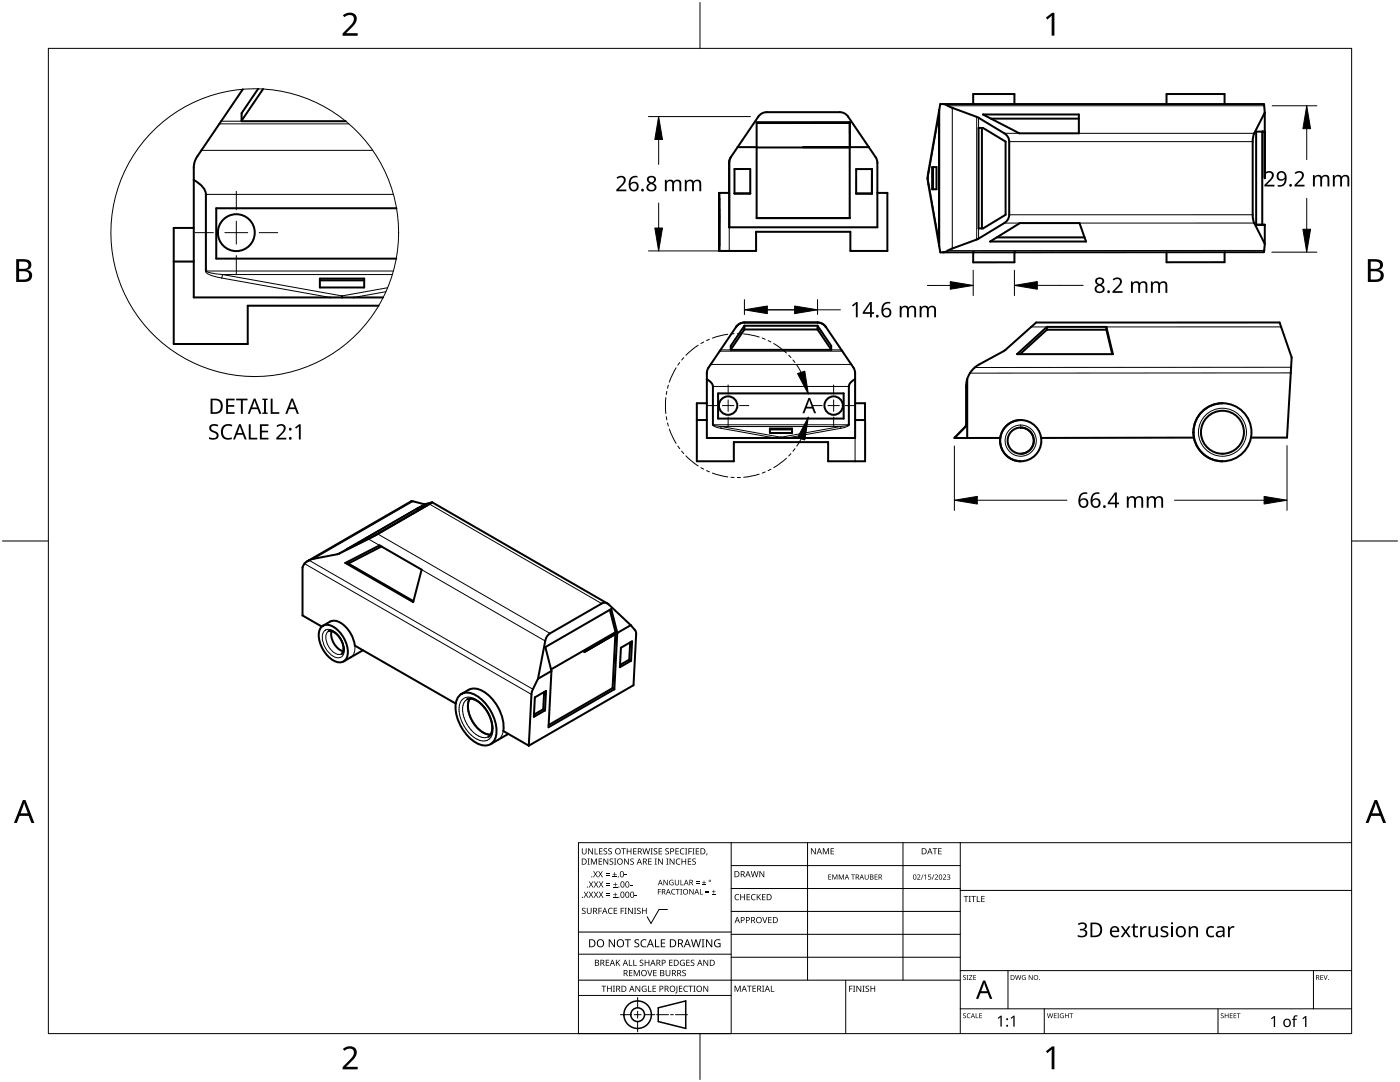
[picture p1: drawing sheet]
<svg xmlns="http://www.w3.org/2000/svg" width="279mm" height="216mm" viewBox="0 0 279 216" stroke-linecap="round" stroke-linejoin="round" font-family="sans-serif">
<g fill="none" stroke="#000" stroke-width=".2">
<path d="M40.2 30h34.2M41.1 38.8h37.4M43.8 24.7h25.8M44.1 24.2h4.1M145.5 32.4v.1M187.2 23.6h.1M187.3 23.6l-2.1 12 2.1 11.8M187.3 23.6v23.8M187.4 22l-.1 1.6M189.2 21.1h63.1M190.1 21.5v28.1M194.9 23.3v24.5"/>
<path d="M195.3 23.5v2M200.4 26.6h3M201.4 28.3h48.6M215.3 26.6h35M41.1 53.8l-.1 .3a1.78 1.78 0 0 0 1.5 1l1.8 .4M44.3 55.5l21.6 3.9M44.4 54.8h33.9M44.4 54.8l23.9 4.2 9.1-1.6M44.4 54.8l-.1 .7M77 58.2l-6.4 1.2M78.5 54.1h-37.3a5.9 5.9 0 0 0 3.2 .7M143.5 42.8v.1"/>
<path d="M143.5 46v3.1M143.5 44.3v4.7M145.5 45.4v4.7M187.3 47.4l-.1 .1M187.3 47.4l.1 1.7M195.3 45.6v2M203.6 44.5h-3.2M250 42.9h-48.6M250.3 44.5h-34.9M252.3 50h-63.1M141.8 72.7h28.1M142.3 77.1h27.1"/>
<path d="M143.6 70.1h24.5M143.8 69.8h2M148.6 64.4h.1M163.2 64.4h.1M165.9 69.8h2M208.9 65.2h-3.1M255.7 65.2h-34.9M257.6 74.4l-64 .1M257.7 73.3h-63.2M142.3 84.6l-.1 .2a1.25 1.25 0 0 0 1.1 .5l.6 .2M143.9 85.5l10.8 1.9M143.9 85.1v.4"/>
<path d="M143.9 85.1h23.8M143.9 85.1l12 2.1 11.8-2.1M167.7 85.1l.1 .4M167.7 85.1l1.7-.3h-27.1l1.6 .3M167.8 85.5l-10.8 1.9M169.4 84.6v.2a1.24 1.24 0 0 1-1 .5l-.6 .2M170.7 87.4l-.1 4.6M192.5 85.5l-1.9 1.9M192.7 85.1l-.2 .4M192.8 84.6l-.3 .9M60.8 112.5l45.3 26.1M61.7 111.8l44.7 25.7"/>
<path d="M69.2 109.6l-1.5 .9M73.5 107.5l2.2 1.3M75.4 106.6l34.4 19.8M82.5 100l-19.9 11.5M84.1 113.7l24.7 14.2M84.6 100.6l-17.3 10M84.8 100.6l-1.5 .8M85.7 100.6l34.4 19.8M64.6 126a1.74 1.74 0 0 1 2.6 .4 3.9 3.9 0 0 1 1.2 4.4 1.74 1.74 0 0 1-2.6-.4 3.9 3.9 0 0 1-1.2-4.4zM65.6 126a1.84 1.84 0 0 0-.3 2.3 3.1 3.1 0 0 0 2.5 2.3l.4-.1M70.8 128.8a2.39 2.39 0 0 1-.8 2.4M92.3 139.6a2.48 2.48 0 0 1 3.3 .4 6.9 6.9 0 0 1 2.6 6.6 2 2 0 0 1-3.2 .8 6.9 6.9 0 0 1-3.2-7.1z"/>
<path d="M93.2 139.6a3 3 0 0 0-.6 3.6 5.5 5.5 0 0 0 4.1 4l.8-.2M100.4 145.9l-.1 .4a2.31 2.31 0 0 1-1 1.4"/>
<circle cx="203.7" cy="87.9" r="3.1"/>
<circle cx="244" cy="86.3" r="4.8"/>
</g>
<g fill="none" stroke="#000" stroke-width=".4">
<path d="M48.5 17.8l-9.1 13.4-.6 1.3-.1 1v25.8l29.6 .1M51.5 17.7l-3.3 4.9v1.6h20.8M52.5 17.8l-4.3 6.3M38.7 35.9l1.2 .8a2.95 2.95 0 0 1 1.2 2.1l.1 15.3M143.5 39.7v4.6M143.5 39.7h.1M143.5 39.5h.1M143.5 39.5v.3M143.5 38.5v11.6zM143.5 38.5h2v6.9M143.5 39.8h.1M143.5 39.8v2"/>
<path d="M145.5 38.5v-4.8a4 4 0 0 1 .4-2.3l5.5-8.1 .8-.8 .8-.1h14.6l.8 .1 .9 .8 5.7 8.6 .1 13.5h-29.6M145.9 31.3l-.4 1.1v13M146.6 33.7h3.1v4.9h-3.1zM147.2 29.4h3.8M151 24.4h18.6v19.1h-18.6zM151 29.4h18.6M160.3 29.4h13.1M169.6 24.5h-18.6M170.9 33.7h3.1v4.9h-3.1zM175.1 38.5h2v11.6h-7.4v-3.8h-18.8v3.8h-7.4M185.1 35.6l2.6 14.8 64.5-.1 .2-1.7M185.2 35.6h-.1"/>
<path d="M186 33.3h.9v4.5h-.9zM186.2 33.3v4.5M187.4 22l-2.3 13.6M187.4 22l.3-1.2h64.5l.2 1.7M187.4 22v27.1M188.2 20.8l1.9 .7a31.1 31.1 0 0 1 10.7 5.4 1.9 1.9 0 0 1 .6 1.4v14.6a1.93 1.93 0 0 1-1 1.6 31 31 0 0 1-10.3 5.1l-1.9 .8M194.2 20.8v-2h8.2v2M195.3 25.5h.9l4.5 2.8v14.6l-4.5 2.7h-.9zM196 25.5v20.1M196.2 22.8h19.1v3.8h-11.9zM197.8 23.7h17.5M232.8 20.8v-2h11.6v2"/>
<path d="M251.9 26.3h.1M252.4 26.3h-1.7v18.6h1.7v3.7M252.4 22.5l-2.1 4.1-.3 1.7v15l.3 1.2 2.1 4.1M252.4 22.5v13.1v-9.3h-.5v18.6M34.7 52.2h4M38.7 45.5h-4v23.1h14.7v-7.6h26.2M41.2 54.1h.1M63.8 55.9h8.9M63.8 55.6h8.9v1.8h-8.9zM68.3 59v.4M76.5 59.4h-8.2M79.1 41.6h-35.9v10h35.9"/>
<path d="M143.5 42.9v6M143.5 49.1h.1M143.5 41.8v8.3zM143.5 41.8h.1M143.5 42.9h.1M143.5 42.8v6.3M143.5 48.9h.1M143.5 48.9v.2M143.5 41.8v2.5M143.5 44.3v4.8M197.6 48.2l6-3.7h11.8l1.3 3.7zM198.9 47.4h17.5"/>
<path d="M202.4 50.3v2h-8.2v-2M244.4 50.3v2h-11.6v-2M141.1 75.7l.4 .3a1.55 1.55 0 0 1 .8 1.1v7.7M143.3 78.5h25.1v5h-25.1zM146.9 65.2l-5.7 8.7-.1 13.5h14.8M146.9 65.2h.1M148.6 64.4l-1.1 .3-.6 .5M148.6 64.4h14.6M148.6 65v.7M148.6 65.7l-2.8 4.1M148.6 65l-2.8 4v.8h20.1v-.8l-2.7-4M148.6 65h14.6"/>
<path d="M148.6 65.7h14.6M163.2 64.4l1.1 .3 .5 .5M163.2 65.7l2.7 4.1M163.2 65v.7M163.2 64.4l.7 .1 .9 .7M164.8 65.2h.1M164.8 65.2l5.5 8.1a4 4 0 0 1 .4 2.3M170.7 75.6l-.5 .3a1.57 1.57 0 0 0-.8 1.2v7.7M170.7 75.6v11.8h-14.8M193 75.6l-.2 1.5v7.8l-2.3 2.5h9.1M193 75.6v11.8M193 75.6a5 5 0 0 1 2.4-2.9l5.1-2.8 6.3-5.5h48.6l2.4 6.9-.9 16h-7.2"/>
<path d="M208.9 65.8l-5.3 4.9M208.9 65.2v.6M220.8 65.8h-11.9M220.8 65.2v.6M220.8 65.8l1.2 4.9M220.8 65.2l1.3 5.5h-19.1l5.9-5.5M220.8 65.2h-11.9M139.1 83.8h2M141.1 80.5h-2v11.5h7.4v-3.8h18.8v3.8h7.3v-8.2M153.7 85.7h4.4M153.7 85.5h4.4v.9h-4.4zM155.9 87.2v.2"/>
<path d="M169.4 84.8h.1M170.7 80.5h1.9v3.3M170.7 83.8h1.9M199.6 87.4a4.1 4.1 0 0 0 4.1 4.6M203.7 92h.1M203.7 83.8h.1M203.7 85.3a2.61 2.61 0 0 1 2.6 2.6 2.61 2.61 0 0 1-2.6 2.6M203.7 83.8a4.1 4.1 0 0 0-4.1 3.6M238.3 87.3l-30.5 .1M238.3 87.3a5.8 5.8 0 0 0 5.7 4.7M244 80.5a5.8 5.8 0 0 0-5.7 6.8M244 92h.1"/>
<path d="M244 80.5h.1M61.4 112a2.02 2.02 0 0 0-1 1.2v9.6l3.8 2.2M61.4 112l20.6-12 2.7 .6 1.6-.4-11.2 6.5-7.4 3.8-5.1 1zM68.9 112.3l6.8-3.5 8.4 4.9-1.6 6.4zM68.9 112.3l.6 .1M69.5 112.4l13 7.6M76.1 109l-6.6 3.4M83.3 101.4l.2 .4M84 101.2l.1 .3M84 101.2l1.2-.4-10.3 6-5.7 2.8 14.1-8.2M84 101.2l-.7 .2M86.3 100.2l34.9 20.2"/>
<path d="M64.1 125.2a2.11 2.11 0 0 1 3 .2 5.9 5.9 0 0 1 2.1 5.8 1.73 1.73 0 0 1-2.7 .6 5.8 5.8 0 0 1-2.7-6.2zM64.5 124.9l1.4-.9a2.79 2.79 0 0 1 3.1 1.1l1.2 1.8 .6 1.9 20.2 11.6M66.2 125.9a3.7 3.7 0 0 0 2.3 4.1M66.2 125.9a4 4 0 0 1 2.3 4.1M66.2 125.9l-.6 .1M68.5 130l-.3 .5M72.4 129.8l-3.8 2.2M91.6 138.8a2.78 2.78 0 0 1 3.7 .2 8.6 8.6 0 0 1 3.7 8 2.31 2.31 0 0 1-3.6 1.4 8.6 8.6 0 0 1-4.4-8.4zM92.1 138.5a3.6 3.6 0 0 1 5.4 .2 8.6 8.6 0 0 1 2.9 7.2l5.1 2.9M93.8 139.4l-.4 .9v1.1l.3 1.4 .6 1.1 .7 1 1 1 1 .5 .9 .2M93.8 139.4a5.6 5.6 0 0 1 4.2 4.3 2.82 2.82 0 0 1-.5 3.3M93.8 139.4l-.6 .2"/>
<path d="M106.7 139.2l2.3-1.3-.2 3.9-2.3 1.2zM107.4 135.4l-1.3 2.9-.6 10.5M108.6 138.1l-.2 3.4M110.1 133.9l-.6 11.2 13.1-7.6M110.1 133.9l-2.7 1.5M121.7 121.7l1.2 4.5M122.3 137.3l-12.8 7.4M122.3 137.3l.3 .2M122.8 126.2h.1M122.8 126.2l-12.8 7.4M122.8 126.2l-.5 11.1M122.9 126.2l.3 .1"/>
<path d="M123.2 126.3l-.6 11.2M123.2 126.3l-1.2-4.8-13.2 7.6 1.3 4.8M123.2 126.3l-6.6 3.8M123.9 129.2l2.2-1.2-.2 3.9-2.2 1.2zM125.6 131.6l-1.9 1.1M125.6 131.6l.3 .3M125.8 128.2l-.2 3.4M125.9 124.7l-4.4-4.1-.5-.3h-.5l-10.7 6.1-.7 .8-.3 .7-1.4 7.5M125.9 124.7l.9 1.1 .1 .4-.5 10.5-20.9 12.1M125.9 124.7l-2.7 1.6M101.5 146.4l-3.6 2.1M108.4 141.5l-1.8 1.1"/>
<path d="M108.4 141.5l.4 .3"/>
<circle cx="47.2" cy="46.4" r="3.7"/>
<circle cx="145.3" cy="80.9" r="1.84"/>
<circle cx="166.4" cy="80.9" r="1.84"/>
<circle cx="203.7" cy="87.9" r="2.61"/>
<circle cx="203.7" cy="87.9" r="4.1"/>
<circle cx="244" cy="86.3" r="4.3"/>
<circle cx="244" cy="86.3" r="5.8"/>
</g>
<g fill="#000">
<circle cx="194.2" cy="50.3" r=".2"/>
<circle cx="202.4" cy="50.3" r=".2"/>
</g>
<circle cx="50.8" cy="46.4" r="28.7" fill="none" stroke="#000" stroke-width=".2"/>
<path d="M9.7 9.7h260v196.5h-260z" fill="none" stroke="#000" stroke-width=".2"/>
<path d="M139.7 .5v9.2M.5 108h9.2M269.7 108h9.2M139.7 206.2v9.2" fill="none" stroke="#000" stroke-width=".2"/>
<g fill="#000">
<path d="M68.4 3.1a1.64 1.64 0 0 1 2.8 .4 2.52 2.52 0 0 1-1.2 2.2l-.9 .9h2.3v.5h-3v-.4l1.2-1.2a1.95 1.95 0 0 0 .9-2.2 1.23 1.23 0 0 0-1.8 .1zM208.7 3.5l1.3-.9h.4v4.5h-.5v-4l-.9 .8zM68.4 209.3a1.64 1.64 0 0 1 2.8 .4 2.52 2.52 0 0 1-1.2 2.2l-.9 1h2.3v.5h-3v-.5l1.2-1.2a1.95 1.95 0 0 0 .9-2.1 1.23 1.23 0 0 0-1.8 .1zM208.7 209.8l1.3-1h.4v4.6h-.5v-4l-.9 .7z"/>
<path d="M3.2 51.7h1.3a1.28 1.28 0 0 1 1.7 1.3 1.04 1.04 0 0 1-.8 .9 1.23 1.23 0 0 1 1 1.5 1.23 1.23 0 0 1-1.6 .9h-1.6zM3.8 54.1v1.7h.9a.86 .86 0 0 0 1.1-.9 .86 .86 0 0 0-1.1-.8zM3.8 52.2v1.4h.8a.78 .78 0 0 0 1.1-.7 .78 .78 0 0 0-1.1-.7z"/>
<path d="M273 51.7h1.3a1.28 1.28 0 0 1 1.7 1.3 1.04 1.04 0 0 1-.9 .9 1.23 1.23 0 0 1 1 1.5 1.23 1.23 0 0 1-1.5 .9h-1.6zM273.6 54.1v1.7h.9a.86 .86 0 0 0 1.1-.9 .86 .86 0 0 0-1.2-.8zM273.6 52.2v1.4h.8a.78 .78 0 0 0 1-.7 .78 .78 0 0 0-1.1-.7z"/>
<path d="M4.6 159.6h.5l1.8 4.6h-.6l-.6-1.4h-1.8l-.5 1.4h-.6zM4.8 160.2l-.7 2.1h1.4z"/>
<path d="M274.3 159.6h.5l1.8 4.6h-.6l-.5-1.4h-1.8l-.6 1.4h-.6zM274.6 160.2l-.7 2.1h1.4z"/>
</g>
<g fill="none" stroke="#000" stroke-width=".2">
<path d="M145.9 168.1v38.1h-30.5v-38.1h154.3M145.9 172.7h45.7M145.9 177.3h45.7M161.2 168.1v27.5M180.2 168.1v27.5M191.6 168.1v38.1M191.6 177.7h78.1M115.4 198.6h30.5M115.4 195.6h76.2M115.4 190.4h30.5M115.4 186h30.5M127.3 199v2.1"/>
<path d="M133.2 181.5h-1.7l-1.6 2.8-.7-1.4M145.9 181.9h45.7M145.9 186.4h45.7M145.9 191h45.7M168.8 195.6v10.6M191.6 193.7h78.1M201.2 193.7v7.6M262.1 193.7v7.6M123.8 202.5h2.1M126.6 202.5h1.3M127.3 201.8v1.4M127.3 203.8v2.1"/>
<path d="M128.6 202.5h2.1M131 202.5h2.4M133.8 202.5h.6M134.8 202.5h2.4M191.6 201.3h78.1M208.4 201.3v4.9M243.1 201.3v4.9"/>
</g>
<g fill="#000">
<path d="M116.1 169.3h.2v.8a.32 .32 0 0 0 .3 .3 .32 .32 0 0 0 .3-.3v-.8h.2v.8a.47 .47 0 0 1-.5 .4 .47 .47 0 0 1-.5-.5zM116.5 177.9h.2l.3 .5 .3-.5h.1l-.4 .6 .4 .6h-.1l-.3-.5-.4 .5h-.1l.4-.6zM117.3 171.3h.4l-.1 .1v1l.1 .1h-.4l.1-.1v-1zM117.4 169.3h.2l.6 1v-1h.1v1.2h-.1l-.7-1v1h-.1zM117.5 177.9h.2l.3 .5 .3-.5h.1l-.4 .6 .4 .6h-.1l-.4-.5-.3 .5h-.1l.4-.6zM117.5 175.9h.2l.3 .5 .3-.5h.1l-.4 .6 .5 .6h-.2l-.3-.5-.4 .5h-.1l.4-.6zM117.9 171.3h.3l.3 1 .4-1h.2v1.2h-.1v-1l-.4 1h-.1l-.4-1v1h-.2zM118.7 169.3h.1v1h.6v.2h-.7zM118.4 173.8h.1l.3 .5 .3-.5h.2l-.4 .6 .4 .7h-.1l-.4-.6-.3 .6h-.1l.4-.7zM118.5 177.9h.2l.2 .5 .3-.5h.2l-.4 .6 .4 .6h-.1l-.4-.5-.3 .5h-.1l.4-.6zM118.5 175.9h.2l.3 .5 .3-.5h.1l-.4 .6 .4 .6h-.1l-.3-.5-.4 .5h-.1l.4-.6zM119.5 171.3h.7v.1h-.6v.4h.5v.2h-.5v.4h.6v.1h-.7z"/>
<path d="M119.6 169.3h.6v.1h-.5v.4h.5v.1h-.5v.4h.5v.2h-.6zM119.4 173.8h.1l.3 .5 .3-.5h.2l-.4 .6 .4 .7h-.1l-.4-.6-.3 .6h-.2l.5-.7zM119.5 177.9h.1l.3 .5 .3-.5h.2l-.4 .6 .4 .6h-.1l-.4-.5-.3 .5h-.1l.4-.6zM119.5 175.9h.2l.3 .5 .3-.5h.1l-.4 .6 .4 .6h-.1l-.4-.5-.3 .5h-.1l.4-.6zM120.9 174.6h.8v.1h-.8zM120.9 174.2h.8v.1h-.8zM121 178.7h.8v.1h-.8zM121 178.3h.8v.1h-.8zM121 176.6h.8v.1h-.8zM121 176.3h.8v.1h-.8zM120.5 169.4l.4-.1h.3l-.1 .1a.25 .25 0 0 0-.4-.1 .25 .25 0 0 0 0 .4 .4 .4 0 0 1 .5 .3 .4 .4 0 0 1-.3 .5 .4 .4 0 0 1-.5-.2h.2a.27 .27 0 0 0 .4-.1 .27 .27 0 0 0-.3-.3l-.2-.2zM120.4 171.3h.2l.6 1v-1h.2v1.2h-.2l-.6-1v1h-.2z"/>
<path d="M121.4 169.4l.5-.1h.2v.1a.25 .25 0 0 0-.4-.1 .25 .25 0 0 0 0 .4 .4 .4 0 0 1 .4 .3 .4 .4 0 0 1-.2 .5 .4 .4 0 0 1-.5-.2h.1a.27 .27 0 0 0 .5-.1 .27 .27 0 0 0-.4-.3l-.2-.2zM122.3 174.9h.8v.2h-.8zM122.4 179h.8v.1h-.8zM122.4 177h.8v.1h-.8zM121.7 171.4l.4-.1 .3 .1-.1 .1a.25 .25 0 0 0-.4-.1 .25 .25 0 0 0 0 .4 .4 .4 0 0 1 .5 .3 .4 .4 0 0 1-.3 .5 .4 .4 0 0 1-.5-.3l.2 .1a.27 .27 0 0 0 .4-.2 .27 .27 0 0 0-.3-.3l-.2-.2zM122.6 174h.1v.4h.4v.1h-.4v.4h-.1v-.4h-.3v-.1h.3zM122.7 178.1h.1v.4h.4v.1h-.4v.3h-.1v-.3h-.3v-.1h.3zM122.7 176.1h.2v.3h.3v.2h-.3v.3h-.2v-.3h-.3v-.2h.3zM122.5 171.3h.5l-.2 .1v1l.2 .1h-.5l.2-.1v-1zM124 169.3h.9v.1h-.4v1.1h-.1v-1.1h-.4zM124.7 174.5h.4v.2h-.4zM124.6 171.3h.1l.7 1v-1h.1v1.2h-.2l-.6-1v1h-.1z"/>
<path d="M125.7 176.6h.5v.1h-.5zM125.1 169.3h.1v.5h.7v-.5h.1v1.2h-.1v-.6h-.7v.6h-.1zM125.8 171.4l.5-.1 .2 .1v.1a.25 .25 0 0 0-.4-.1 .25 .25 0 0 0 0 .4 .4 .4 0 0 1 .4 .3 .4 .4 0 0 1-.2 .5 .4 .4 0 0 1-.5-.3l.1 .1a.27 .27 0 0 0 .5-.2 .27 .27 0 0 0-.4-.3l-.2-.2zM126.7 178.6h.4v.2h-.4zM126.4 169.3h.6v.1h-.5v.4h.5v.1h-.5v.4h.5v.2h-.6zM128.2 169.3h.2l.2 1 .3-1h.2l.2 1 .3-1h.1l-.3 1.2h-.1l-.3-1.1-.3 1.1h-.2zM129.4 171.3h.6v.1h-.5v.4h.5v.2h-.5v.4h.5v.1h-.6zM129.8 169.3h.5l-.2 .1v1l.2 .1h-.5l.2-.1v-1zM130.7 171.3h.4l-.1 .1v1l.1 .1h-.4l.1-.1v-1zM130.5 169.4l.4-.1h.3l-.1 .1a.25 .25 0 0 0-.4-.1 .25 .25 0 0 0 0 .4 .4 .4 0 0 1 .5 .3 .4 .4 0 0 1-.3 .5 .4 .4 0 0 1-.5-.2h.2a.27 .27 0 0 0 .4-.1 .27 .27 0 0 0-.3-.3l-.2-.2zM131.3 177.4h.6v.1h-.5v.4h.5v.1h-.5v.5h-.1zM131.4 169.3h.7v.1h-.5v.4h.5v.1h-.5v.4h.5v.2h-.7z"/>
<path d="M131.3 171.3h.2l.7 1-.1-1h.2v1.2h-.2l-.6-1v1h-.2zM132.4 175.6h.2l.6 .9v-.9h.1v1h-.2l-.6-.9v.9h-.1zM133 171.3h.4l-.1 .1v1l.1 .1h-.4l.1-.1v-1zM132.8 169.4l.4-.1h.3l-.1 .1a.25 .25 0 0 0-.3-.1 .25 .25 0 0 0 0 .4 .4 .4 0 0 1 .4 .3 .4 .4 0 0 1-.3 .5 .4 .4 0 0 1-.4-.2h.1a.27 .27 0 0 0 .5-.1 .27 .27 0 0 0-.4-.3l-.2-.2zM133.7 175.7l.5-.2 .2 .1v.1a.45 .45 0 0 0-.7 .4 .45 .45 0 0 0 .6 .4v-.3h-.2v-.1h.3v.5a.6 .6 0 0 1-.8-.1 .6 .6 0 0 1 .1-.8zM134.1 177.5l.4-.1h.3l-.1 .2a.44 .44 0 0 0-.6 .4 .44 .44 0 0 0 .6 .3 .52 .52 0 0 1-.7 0 .52 .52 0 0 1 .1-.8zM133.6 171.3h.2l.7 1v-1h.1v1.2h-.2l-.6-1v1h-.2zM134.9 177.4h.8v.1h-.4v1h-.1v-1h-.3zM135 171.5l.5-.2 .3 .1-.1 .1a.49 .49 0 0 0-.7 .4 .49 .49 0 0 0 .7 .5 .52 .52 0 0 1-.6 0 .52 .52 0 0 1-.2-.6zM134.8 169.3h.7v.1h-.6v.4h.5v.1h-.5v.4h.6v.2h-.7zM134.7 175.6h.1v.7a.28 .28 0 0 0 .3 .2 .28 .28 0 0 0 .3-.2v-.7h.1v.7a.42 .42 0 0 1-.4 .4 .42 .42 0 0 1-.4-.4zM135.8 175.6h.1v.9h.5v.1h-.6z"/>
<path d="M135.8 177.4h.3l-.1 .1v.9l.1 .1h-.3l.1-.1v-.9zM135.8 169.4l.5-.2 .3 .1-.1 .1a.49 .49 0 0 0-.7 .5 .49 .49 0 0 0 .8 .4 .52 .52 0 0 1-.7 .1 .52 .52 0 0 1-.2-.6zM136 171.3h.2v.5h.6v-.5h.1v1.2h-.1v-.5h-.6v.5h-.2zM136.7 169.3h.5l-.2 .1v1l.2 .1h-.5l.2-.1v-1zM137.4 169.3h.7v.1h-.6v.4h.5v.2h-.5v.5h-.1zM137.3 171.3h.6v.1h-.5v.4h.5v.2h-.5v.4h.5v.1h-.6zM137.6 177.4h.1l.6 .9v-.9h.1v1.1h-.1l-.6-.9v.9h-.1zM138.2 169.3h.4l-.1 .1v1l.1 .1h-.4l.1-.1v-1zM138.9 176.2h.7v.1h-.7zM138.9 175.9h.7v.1h-.7zM138.2 171.4l.4-.1 .3 .1-.1 .1a.25 .25 0 0 0-.4-.1 .25 .25 0 0 0 0 .4 .4 .4 0 0 1 .5 .3 .4 .4 0 0 1-.3 .5 .4 .4 0 0 1-.5-.3l.2 .1a.27 .27 0 0 0 .4-.2 .27 .27 0 0 0-.3-.3l-.2-.2zM138.9 169.3h.6v.1h-.5v.4h.5v.1h-.5v.4h.5v.2h-.6z"/>
<path d="M139.7 177.4h.1v1h.5v.1h-.6zM140.1 176.5h.8v.1h-.8zM140.4 175.7h.2v.3h.3v.2h-.3v.3h-.2v-.3h-.3v-.2h.3zM140.8 178h.7v.2h-.7zM140.8 177.7h.7v.1h-.7zM141 170.3h.2l-.3 .4zM142.1 178.4h.7v.1h-.7zM142.4 177.6h.1v.3h.3v.1h-.3v.3h-.1v-.3h-.3v-.1h.3zM146.8 178.6l.4-.2 .3 .1v.1a.49 .49 0 0 0-.7 .4 .49 .49 0 0 0 .7 .5 .52 .52 0 0 1-.7 0 .52 .52 0 0 1-.2-.6zM147.7 178.4h.2v.5h.6v-.5h.2v1.2h-.2v-.5h-.6v.5h-.2zM149 178.4h.7v.1h-.5v.4h.4v.2h-.4v.4h.5v.1h-.7zM150 178.6l.5-.2 .3 .1-.1 .1a.49 .49 0 0 0-.7 .4 .49 .49 0 0 0 .8 .5 .52 .52 0 0 1-.7 0 .52 .52 0 0 1-.2-.6z"/>
<path d="M149.8 173.8h.2l.2 1.1 .3-1.1h.2l.3 1.1 .2-1.1h.2l-.3 1.2h-.2l-.3-1-.3 1h-.1zM151 178.4h.2v.6l.5-.6h.2l-.5 .5 .5 .7h-.2l-.4-.6-.1 .6h-.2zM151.6 173.8h.1l.7 1v-1h.1v1.2h-.2l-.6-1v1h-.1zM152.1 178.4h.7v.1h-.6v.4h.5v.2h-.5v.4h.6v.1h-.7zM161.8 169.3h.2l.7 1v-1h.1v1.2h-.2l-.6-1v1h-.2zM164.2 169.3h.2l.4 .9 .4-.9h.2v1.2h-.1v-1.1l-.4 1.1h-.1l-.4-1.1v1.1h-.2zM165.3 174.5h.6v.1h-.5v.3h.5v.1h-.5v.4h.5v.1h-.6zM165.8 169.3h.6v.1h-.5v.4h.5v.1h-.5v.4h.5v.2h-.6zM166.1 174.5h.2l.3 .8 .3-.8h.2v1h-.1v-.9l-.4 .9-.4-.9v.9h-.1zM167.4 174.5h.2l.3 .8 .3-.8h.2v1h-.1v-.9l-.4 .9-.4-.9v.9h-.1zM169.9 174.5h.7v.1h-.3v.9h-.1v-.9h-.3zM172.6 174.5h.1v.7a.26 .26 0 0 0 .3 .2 .26 .26 0 0 0 .2-.2v-.7h.2v.7a.39 .39 0 0 1-.4 .3 .39 .39 0 0 1-.4-.4z"/>
<path d="M174.6 174.5h.5v.1h-.4v.3h.4v.1h-.4v.4h.4v.1h-.5zM183 174.6a.37 .37 0 0 1 .6 0 .37 .37 0 0 1-.2 .6l-.2 .2h.5v.1h-.7l.3-.4a.27 .27 0 0 0 .3-.3 .27 .27 0 0 0-.4-.2zM184.2 174.5h.1l-.4 1h-.1zM184.4 174.7l.4-.2v1h-.1v-.9l-.2 .2zM185.3 174.5h.5v.1h-.4v.3a.34 .34 0 0 1 .4 .2 .34 .34 0 0 1-.1 .4 .34 .34 0 0 1-.5-.1 .27 .27 0 0 0 .4 .1 .27 .27 0 0 0 .1-.4 .27 .27 0 0 0-.4-.1zM186.3 174.5h.2l-.4 1h-.1zM186.1 169.3h.9v.1h-.3v1.1h-.2v-1.1h-.4zM186.5 174.6a.37 .37 0 0 1 .6 0 .37 .37 0 0 1-.2 .6l-.2 .2h.5v.1h-.7l.3-.4a.27 .27 0 0 0 .3-.3 .27 .27 0 0 0-.4-.2zM187.2 169.3h.7v.1h-.5v.4h.5v.1h-.5v.4h.5v.2h-.7zM188.2 174.6a.37 .37 0 0 1 .6 0 .37 .37 0 0 1-.3 .6l-.2 .2h.5v.1h-.6l.2-.4a.27 .27 0 0 0 .3-.3 .27 .27 0 0 0-.4-.2zM189 174.6a.32 .32 0 0 1 .5-.1 .32 .32 0 0 1 0 .5h-.1a.32 .32 0 0 1 .2 .4 .32 .32 0 0 1-.5 .1l-.1-.1a.26 .26 0 0 0 .4 .1 .26 .26 0 0 0 0-.4l-.3-.2a.23 .23 0 0 0 .4 0 .23 .23 0 0 0-.1-.4 .23 .23 0 0 0-.3 .2zM192.3 178.8h.9v.1h-.3v1.1h-.2v-1.1h-.4z"/>
<path d="M193.3 178.8h.5l-.2 .1v1l.2 .1h-.5l.2-.1v-1zM193.8 178.8h1v.1h-.4v1.1h-.2v-1.1h-.4zM194.9 178.8h.2v1.1h.5v.1h-.7zM195.8 178.8h.7v.1h-.5v.4h.5v.1h-.5v.5h.5v.1h-.7zM116.2 181.3l.4-.2 .3 .1-.1 .1a.25 .25 0 0 0-.4-.1 .25 .25 0 0 0 0 .4 .4 .4 0 0 1 .5 .3 .4 .4 0 0 1-.3 .5 .4 .4 0 0 1-.5-.2h.2a.27 .27 0 0 0 .4-.1 .27 .27 0 0 0-.3-.3l-.2-.2zM117.1 181.1h.2v.8a.32 .32 0 0 0 .3 .3 .32 .32 0 0 0 .3-.3v-.8h.2v.8a.47 .47 0 0 1-.5 .5 .47 .47 0 0 1-.5-.5zM119.4 181.1h.7v.2h-.5v.4h.5v.1h-.5v.6h-.2zM120 196.7h1v.1h-.4v1.1h-.2v-1.1h-.4zM120.9 191.5h.7v.1h-.6v.4h.5v.2h-.5v.4h.6v.1h-.7zM121.5 181.3l.4-.2 .4 .1-.1 .1a.49 .49 0 0 0-.7 .5 .49 .49 0 0 0 .7 .4 .52 .52 0 0 1-.6 .1 .52 .52 0 0 1-.3-.6zM121.1 196.7h.2v.5h.6v-.5h.2v1.2h-.2v-.6h-.6v.6h-.2zM121.5 187.4h.2l.9 1.3v-1.3h.1v1.6h-.2l-.8-1.3v1.3h-.2z"/>
<path d="M122.3 196.7h.4l-.1 .1v1l.1 .1h-.4l.2-.1v-1zM122.5 181.1h.7v.2h-.6v.4h.5v.1h-.5v.4h.6v.2h-.7zM122.9 191.5h.2v.6l.5-.6h.2l-.5 .5 .5 .7h-.2l-.4-.6-.1 .6h-.2zM123.9 181.1h.6v.2h-.5v.4h.5v.1h-.5v.6h-.1zM124.7 181.1h.4l-.2 .2v.9l.2 .2h-.4l.1-.2v-.9zM124.7 187.4h1.2v.2h-.5v1.4h-.2v-1.4h-.5zM125.5 191.5h.2v1.1h.5v.1h-.7zM125.5 193.6h.7v.1h-.5v.4h.5v.1h-.5v.4h.5v.2h-.7zM125.3 181.1h.2l.7 1.1-.1-1.1h.2v1.3h-.2l-.6-1v1h-.2zM126.4 191.5h.1v1.1h.6v.1h-.7zM126.5 181.1h.5l-.2 .2v.9l.2 .2h-.5l.2-.2v-.9zM126.5 193.6h.2l.4 1 .4-1h.2v1.2h-.2v-1.1l-.4 1.1h-.1l-.4-1.1v1.1h-.1z"/>
<path d="M126.7 187.6l.3-.2 .6 .1-.2 .1a.33 .33 0 0 0-.6 .2 .33 .33 0 0 0 .4 .4 .47 .47 0 0 1 .4 .6 .47 .47 0 0 1-.7 .2h-.3v-.2h.2a.35 .35 0 0 0 .6-.2 .35 .35 0 0 0-.5-.4l-.3-.2zM126.8 196.7h.2l.6 1v-1h.2v1.2h-.2l-.7-1 .1 1h-.2zM127.2 181.3l.4-.2 .3 .1-.1 .1a.25 .25 0 0 0-.4-.1 .25 .25 0 0 0 0 .4 .4 .4 0 0 1 .5 .3 .4 .4 0 0 1-.3 .5 .4 .4 0 0 1-.5-.2h.2a.27 .27 0 0 0 .4-.1 .27 .27 0 0 0-.3-.3l-.2-.2zM127.7 191.6l.4-.1 .3 .1-.1 .1a.25 .25 0 0 0-.3-.1 .25 .25 0 0 0 0 .4 .4 .4 0 0 1 .4 .3 .4 .4 0 0 1-.3 .5 .4 .4 0 0 1-.4-.3l.1 .1a.27 .27 0 0 0 .5-.2 .27 .27 0 0 0-.4-.3l-.2-.2zM128 187.6l.6-.2 .4 .1-.1 .2a.63 .63 0 0 0-.9 .5 .63 .63 0 0 0 1 .6v.2a.83 .83 0 0 1-1.1-.3 .83 .83 0 0 1 .1-1.1zM128.2 196.8l.6-.1 .2 .1v.1a.5 .5 0 0 0-.8 .4 .5 .5 0 0 0 .7 .5v-.4h-.3v-.1h.4v.6a.66 .66 0 0 1-.8-.2 .66 .66 0 0 1 0-.9zM128.1 181.1h.2v.6h.6v-.6h.2v1.3h-.2v-.6h-.6v.6h-.2zM129.2 193.6h.1l.4 1 .3-1h.2l-.4 1.2h-.2zM129.3 196.7h.2v1.1h.5v.1h-.7zM128.7 191.5h.1v.5h.6v-.5h.2v1.2h-.2v-.5h-.6v.5h-.1zM130.7 187.4h.2v1.4h.7v.2h-.9zM130.2 196.7h.7v.1h-.5v.4h.5v.1h-.5v.5h.5v.1h-.7z"/>
<path d="M130.4 193.6h.6v.1h-.5v.4h.5v.1h-.5v.4h.5v.2h-.6zM131.9 187.4h.9v.2h-.7v.5h.6v.2h-.6v.5h.7v.2h-.9zM132.8 193.6h.2v.7a.32 .32 0 0 0 .3 .4 .32 .32 0 0 0 .3-.4v-.7h.2v.7a.47 .47 0 0 1-.5 .5 .47 .47 0 0 1-.5-.5zM133.5 191.5h.7v.1h-.5v.4h.5v.2h-.5v.4h.5v.1h-.7zM135 196.7h.2v1.3l-.1 .2h-.3l-.1-.1 .3-.2zM135.5 196.7h.7v.1h-.5v.4h.4v.1h-.4v.5h.5v.1h-.7zM135.8 191.7l.5-.2 .4 .1-.1 .1a.5 .5 0 0 0-.8 .4 .5 .5 0 0 0 .7 .5v-.4h-.2v-.1h.4v.6a.66 .66 0 0 1-.9-.1 .66 .66 0 0 1 0-.9zM136.2 193.7l.4-.2 .3 .1-.1 .1a.25 .25 0 0 0-.4-.1 .25 .25 0 0 0 0 .4 .4 .4 0 0 1 .5 .3 .4 .4 0 0 1-.3 .5 .4 .4 0 0 1-.5-.2h.2a.27 .27 0 0 0 .5-.1 .27 .27 0 0 0-.4-.3l-.2-.2zM136.5 196.8l.5-.1 .3 .1-.1 .1a.49 .49 0 0 0-.7 .4 .49 .49 0 0 0 .8 .4 .52 .52 0 0 1-.7 .1 .52 .52 0 0 1-.2-.6zM137 191.5h.6v.1h-.5v.4h.5v.2h-.5v.4h.5v.1h-.6zM137.4 196.7h.9v.1h-.4v1.1h-.1v-1.1h-.4zM137.9 191.6l.4-.1 .3 .1-.1 .1a.25 .25 0 0 0-.4-.1 .25 .25 0 0 0 0 .4 .4 .4 0 0 1 .5 .3 .4 .4 0 0 1-.3 .5 .4 .4 0 0 1-.5-.3l.2 .1a.27 .27 0 0 0 .4-.2 .27 .27 0 0 0-.3-.3l-.2-.2z"/>
<path d="M138.4 196.7h.4l-.1 .1v1l.1 .1h-.4l.1-.1v-1zM137.9 187.4h.2l.3 1.4 .4-1.4h.2l.4 1.4 .3-1.4h.2l-.4 1.6h-.2l-.4-1.3-.4 1.3h-.2zM140 187.4h.6l-.2 .2v1.3l.2 .1h-.6l.2-.1v-1.3zM140.4 196.7h.1l.7 1v-1h.1v1.2h-.1l-.7-1v1h-.1zM140.4 191.5h.2l.6 1v-1h.1v1.2h-.1l-.7-1v1h-.1zM140.9 187.4h.2l.9 1.3v-1.3h.1v1.6h-.2l-.8-1.3v1.3h-.2zM142.7 187.6l.7-.2 .4 .1-.1 .2a.65 .65 0 0 0-1 .5 .65 .65 0 0 0 .9 .6v-.4h-.3v-.2h.5v.7a.86 .86 0 0 1-1.1-.1 .86 .86 0 0 1 0-1.2zM146.6 196.7h.2l.4 1 .4-1h.2v1.2h-.1v-1.1l-.4 1.1h-.2l-.4-1.1v1.1h-.1zM149.1 196.7h.9v.1h-.4v1.1h-.1v-1.1h-.4zM150.2 196.7h.7v.1h-.6v.4h.5v.1h-.5v.5h.6v.1h-.7zM152.1 183h.2l.3 1 .4-1h.1l-.4 1.2h-.1zM152.1 196.7h.4l-.1 .1v1l.1 .1h-.4l.1-.1v-1z"/>
<path d="M153.8 196.7h.2v1.1h.5v.1h-.7zM153.3 183h.7v.1h-.5v.4h.5v.1h-.5v.5h.5v.1h-.7zM169.5 196.7h.6v.1h-.5v.5h.5v.1h-.5v.5h-.1zM170.2 196.7h.5l-.2 .1v1l.2 .1h-.5l.2-.1v-1zM170.9 196.7h.2l.6 1v-1h.2v1.2h-.2l-.6-1v1h-.2zM172.1 196.7h.5l-.2 .1v1l.2 .1h-.5l.2-.1v-1zM172.8 196.8l.4-.1h.2v.2a.25 .25 0 0 0-.4-.1 .25 .25 0 0 0 0 .4 .4 .4 0 0 1 .5 .3 .4 .4 0 0 1-.3 .4 .4 .4 0 0 1-.5-.2l.2 .1a.27 .27 0 0 0 .4-.2 .27 .27 0 0 0-.3-.3l-.3-.2zM173.7 196.7h.2v.5h.6v-.5h.2v1.2h-.2v-.6h-.6v.6h-.2zM192.2 194.7l.4-.1h.2l-.1 .1a.24 .24 0 0 0-.3 0 .24 .24 0 0 0-.1 .3 .24 .24 0 0 0 .4 .1 .31 .31 0 0 1 0 .4 .31 .31 0 0 1-.5-.1 .24 .24 0 0 0 .3 .1 .24 .24 0 0 0 .1-.3l-.4-.3zM192.9 194.6h.4l-.1 .1v.7l.1 .1h-.4l.1-.1v-.7zM193.4 194.6h.6l-.5 .8h.6v.1h-.7l.5-.8h-.5zM194.2 194.6h.6v.1h-.4v.3h.4v.1h-.4v.3h.4v.1h-.6z"/>
<path d="M202.6 194.6h.1l.2 .8 .2-.8h.2l.2 .8 .2-.8h.1l-.2 .9h-.2l-.2-.8-.2 .8h-.2zM204 194.7l.4-.1h.3l-.1 .1a.4 .4 0 0 0-.6 .4 .4 .4 0 0 0 .6 .3v-.3l-.2-.1h.3v.5a.53 .53 0 0 1-.7-.1 .53 .53 0 0 1 0-.7zM205.3 194.6h.1l.6 .8v-.8h.1v.9h-.2l-.5-.8v.8h-.1zM215.1 184.4a1.01 1.01 0 0 1 1.1-.4 1.01 1.01 0 0 1 .7 .9l-.2 .4-.4 .2a.79 .79 0 0 1 .7 .8 .79 .79 0 0 1-.9 .7l-1-.1v-.3a1.04 1.04 0 0 0 1.5-.3 .72 .72 0 0 0-1.1-.6v-.4a.65 .65 0 0 0 .8 0 .65 .65 0 0 0 .2-.8l-.5-.1-.7 .2zM223.7 184.8h.4l.6 .8 .5-.8h.4l-.7 1.1 .8 1.1h-.4l-.6-.9-.6 .9h-.5l.8-1.1zM226.3 184.3h.2v.5h.6v.3h-.6v1.3l.2 .3h.4v.3a.67 .67 0 0 1-1-.6v-1.3h-.3v-.2l.3-.1zM227.6 184.8h.2l.1 .4 .4-.4h.5v.3l-.5 .1-.3 .3-.1 1.5h-.3zM229.2 184.8h.4v1.4a.59 .59 0 0 0 .7 .5 .59 .59 0 0 0 .4-.7v-1.2h.4v2.2h-.3l-.1-.3a.84 .84 0 0 1-.9 .3 .84 .84 0 0 1-.6-.7zM231.7 185a1.29 1.29 0 0 1 1.4-.1l-.1 .3-.4-.1a.35 .35 0 0 0-.6 .1 .35 .35 0 0 0 .4 .5l.1 .1a.66 .66 0 0 1 .7 .7 .66 .66 0 0 1-.9 .5l-.7-.1v-.3l.7 .2 .5-.2v-.3l-.5-.3a.65 .65 0 0 1-.6-1zM237.2 184.8h.3l.1 .3a.83 .83 0 0 1 .9-.3 .83 .83 0 0 1 .6 .8v1.4h-.4v-1.4a.59 .59 0 0 0-.7-.5 .59 .59 0 0 0-.4 .8v1.1h-.4zM241 185.1l.4-.3h.5l.4 .1-.1 .3a.8 .8 0 0 0-1.1 .7 .8 .8 0 0 0 1 .8l.2-.1v.3a1.12 1.12 0 0 1-1.4-.2 1.12 1.12 0 0 1-.1-1.5zM245.1 184.8h.3v.4l.4-.4h.6l-.1 .3-.5 .1-.3 .3-.1 1.5h-.3z"/>
<path d="M263.5 194.6h.6v.1h-.5v.3h.4v.1h-.4v.3h.5v.1h-.6zM264.1 194.6h.2l.2 .8 .3-.8h.2l-.4 .9h-.1zM192.2 202.3l.4-.1h.2l-.1 .1a.24 .24 0 0 0-.3 0 .24 .24 0 0 0-.1 .3 .24 .24 0 0 0 .4 .1 .31 .31 0 0 1 0 .5 .31 .31 0 0 1-.5-.2 .24 .24 0 0 0 .3 .1 .24 .24 0 0 0 .1-.3l-.4-.2zM193.1 202.3l.3-.1h.3l-.1 .1a.39 .39 0 0 0-.5 .4 .39 .39 0 0 0 .5 .3 .46 .46 0 0 1-.6 0 .46 .46 0 0 1 .1-.7zM194.7 202.2h.1v.8h.5v.2h-.6zM195.4 202.2h.6v.1h-.4v.3h.4v.1h-.4v.4h.4v.1h-.6zM199.1 203.1l.6-.4h.2v2.1h-.2v-1.9l-.5 .4zM201.7 203.1l.6-.4h.2v2.1h-.3v-1.9l-.4 .4zM209 202.2h.1l.2 .8 .2-.8h.1l.3 .8 .2-.8h.1l-.3 1h-.1l-.2-.9-.3 .9h-.1zM210.3 202.2h.6v.1h-.4v.3h.3v.1h-.3v.4h.4v.1h-.6zM211 202.2h.4l-.2 .1v.8l.2 .1h-.4l.1-.1v-.8zM211.6 202.3l.7-.1-.1 .1a.4 .4 0 0 0-.6 .4 .4 .4 0 0 0 .6 .3v-.2l-.2-.2h.3v.5a.53 .53 0 0 1-.7-.1 .53 .53 0 0 1 0-.7z"/>
<path d="M212.5 202.2h.2v.4h.5v-.4h.1v1h-.1v-.5h-.5v.5h-.2zM213.4 202.2h.8v.1h-.3v.9h-.2v-.9h-.3zM243.7 202.3l.3-.1h.2v.1a.24 .24 0 0 0-.3 0 .24 .24 0 0 0-.1 .3 .24 .24 0 0 0 .3 .1 .31 .31 0 0 1 0 .5 .31 .31 0 0 1-.5-.2 .24 .24 0 0 0 .4 .1 .24 .24 0 0 0 0-.3l-.3-.2zM244.4 202.2h.2v.4h.5v-.4h.1v1h-.1v-.5h-.5v.5h-.2zM245.4 202.2h.6v.1h-.4v.3h.4v.1h-.4v.4h.4v.1h-.6zM246.2 202.2h.5v.1h-.4v.3h.4v.1h-.4v.4h.4v.1h-.5zM246.8 202.2h.8v.1h-.3v.9h-.2v-.9h-.3zM253.7 203.2l.6-.5h.2v2.2h-.3v-1.9l-.4 .4zM258.2 202.7l.3-.1h.5l-.1 .3-.4-.1-.1 .2v.3h.4v.2h-.4v1.4h-.3v-1.4h-.3l.3-.2zM259.9 203.2l.6-.5h.2v2.2h-.2v-1.9l-.5 .4z"/>
<path d="M116.1 171.3h.4a.61 .61 0 0 1 .6 .6 .61 .61 0 0 1-.6 .6h-.4zM116.3 171.4v1h.1a.48 .48 0 0 0 .5-.5 .48 .48 0 0 0-.4-.5z"/>
<path d="M122.7 169.9a.61 .61 0 0 1 1.2 0 .61 .61 0 0 1-1.2 0zM122.9 169.9a.45 .45 0 0 0 .9 0 .45 .45 0 0 0-.9 0z"/>
<path d="M123.1 171.9a.61 .61 0 0 1 1.2 0 .61 .61 0 0 1-1.2 0zM123.3 171.9a.45 .45 0 0 0 .9 0 .45 .45 0 0 0-.9 0z"/>
<path d="M123.9 173.9a.5 .5 0 0 1 .6 .1 .5 .5 0 0 1 0 .7 .44 .44 0 0 1-.6 .3 .44 .44 0 0 1-.2-.6zM123.9 174a.48 .48 0 0 0-.1 .6 .48 .48 0 0 0 .5 .3v-.8l-.1-.1z"/>
<path d="M124 178a.5 .5 0 0 1 .6 .1 .5 .5 0 0 1 0 .6 .44 .44 0 0 1-.6 .4 .44 .44 0 0 1-.2-.6zM124.1 178.1a.48 .48 0 0 0-.2 .6 .48 .48 0 0 0 .5 .3v-.8l-.1-.2z"/>
<path d="M124 176a.5 .5 0 0 1 .6 .1 .5 .5 0 0 1 0 .6 .44 .44 0 0 1-.6 .4 .44 .44 0 0 1-.2-.7zM124.1 176.1a.48 .48 0 0 0-.2 .5 .48 .48 0 0 0 .5 .3v-.7l-.1-.2z"/>
<path d="M124.9 178a.5 .5 0 0 1 .7 .1 .5 .5 0 0 1 0 .6 .44 .44 0 0 1-.6 .4 .44 .44 0 0 1-.2-.6zM125 178.1a.48 .48 0 0 0-.1 .6 .48 .48 0 0 0 .4 .3l.1-.8-.2-.2z"/>
<path d="M124.9 176a.5 .5 0 0 1 .7 .1 .5 .5 0 0 1 0 .6 .44 .44 0 0 1-.6 .4 .44 .44 0 0 1-.2-.7zM125 176.1a.48 .48 0 0 0-.1 .5 .48 .48 0 0 0 .5 .3v-.7l-.1-.2z"/>
<path d="M125.9 178a.5 .5 0 0 1 .6 .1 .5 .5 0 0 1 0 .6 .44 .44 0 0 1-.5 .4 .44 .44 0 0 1-.2-.6zM126 178.1a.48 .48 0 0 0-.2 .6 .48 .48 0 0 0 .5 .3l.1-.8-.2-.2z"/>
<path d="M127.3 169.3h.3a.35 .35 0 0 1 .5 .2 .35 .35 0 0 1-.3 .4l.4 .6h-.2l-.3-.5h-.3v.5h-.1zM127.4 169.4v.4h.2a.23 .23 0 0 0 .3-.2 .23 .23 0 0 0-.3-.2z"/>
<path d="M127.5 171.3h.2l.4 1.2h-.1l-.2-.4h-.4l-.2 .4h-.1zM127.6 171.5l-.2 .5h.4z"/>
<path d="M128.3 171.3h.3a.35 .35 0 0 1 .5 .2 .35 .35 0 0 1-.3 .5l.4 .5h-.2l-.3-.5h-.2v.5h-.2zM128.5 171.4v.5h.1a.23 .23 0 0 0 .3-.2 .23 .23 0 0 0-.3-.3z"/>
<path d="M131.7 175.5h.1l.5 1.1h-.2l-.1-.3h-.4l-.2 .3h-.1zM131.8 175.7l-.2 .5h.3z"/>
<path d="M132.1 177.4h.3a.31 .31 0 0 1 .4 .2 .31 .31 0 0 1-.2 .4l.3 .5h-.2l-.3-.5h-.2v.5h-.1zM132.2 177.5v.4h.2a.21 .21 0 0 0 .2-.2 .21 .21 0 0 0-.2-.2z"/>
<path d="M133.3 177.4h.1l.5 1.1h-.2l-.1-.4h-.4l-.2 .4h-.1zM133.4 177.5l-.2 .5h.4z"/>
<path d="M133.8 169.3h.3a.41 .41 0 0 1 .4 .5 .41 .41 0 0 1-.6 .2v.5h-.1zM133.9 169.4v.5a.29 .29 0 0 0 .5-.3 .29 .29 0 0 0-.5-.2z"/>
<path d="M136.9 175.5h.1l.4 1.1h-.1l-.1-.3h-.5l-.1 .3h-.1zM137 175.7l-.2 .5h.3z"/>
<path d="M136.2 177.9a.55 .55 0 0 1 1.1 0 .55 .55 0 0 1-1.1 0zM136.4 177.9a.45 .45 0 0 0 .9 0 .45 .45 0 0 0-.9 0z"/>
<path d="M137.6 175.6h.3a.31 .31 0 0 1 .4 .2 .31 .31 0 0 1-.2 .4l.3 .4h-.2l-.3-.4h-.2v.4h-.1zM137.7 175.7v.4h.2a.21 .21 0 0 0 .2-.2 .21 .21 0 0 0-.2-.2z"/>
<path d="M139 177.4h.1l.4 1.1h-.1l-.1-.4h-.5l-.1 .4h-.1zM139.1 177.5l-.2 .5h.3z"/>
<path d="M139.8 169.3h.4a.61 .61 0 0 1 .6 .6 .61 .61 0 0 1-.7 .6h-.3zM140 169.4v.9h.1a.48 .48 0 0 0 .5-.4 .48 .48 0 0 0-.4-.5z"/>
<path d="M141.4 175.8a.25 .25 0 0 1 .5 0 .25 .25 0 0 1-.5 0zM141.5 175.8a.15 .15 0 0 0 .3 0 .15 .15 0 0 0-.3 0z"/>
<path d="M146.6 173.8h.4a.61 .61 0 0 1 .6 .6 .61 .61 0 0 1-.7 .6h-.3zM146.7 174v.9h.2a.48 .48 0 0 0 .5-.5 .48 .48 0 0 0-.5-.4z"/>
<path d="M147.8 173.8h.4a.35 .35 0 0 1 .4 .3 .35 .35 0 0 1-.2 .4l.3 .5h-.2l-.3-.5h-.2v.5h-.2zM148 174v.4h.2a.23 .23 0 0 0 .3-.2 .23 .23 0 0 0-.3-.2z"/>
<path d="M149.2 173.8h.1l.5 1.2h-.1l-.2-.3h-.5l-.1 .3h-.2zM149.3 174l-.2 .5h.4z"/>
<path d="M153 178.4h.4a.61 .61 0 0 1 .6 .6 .61 .61 0 0 1-.6 .6h-.4zM153.2 178.5v1h.1a.48 .48 0 0 0 .5-.5 .48 .48 0 0 0-.4-.5z"/>
<path d="M163.4 169.2h.2l.5 1.3h-.2l-.2-.4h-.4l-.2 .4h-.1zM163.5 169.4l-.2 .6h.4z"/>
<path d="M169 174.5h.1l.4 1h-.2l-.1-.3h-.4l-.1 .3h-.1zM169 174.6l-.1 .5h.3z"/>
<path d="M170.8 174.5h.3a.29 .29 0 0 1 .3 .2 .29 .29 0 0 1-.2 .4l.3 .4h-.1l-.3-.4h-.2v.4h-.1zM170.9 174.6v.4h.2a.2 .2 0 0 0 .2-.2 .2 .2 0 0 0-.3-.2z"/>
<path d="M171.9 174.5h.1l.4 1h-.1l-.1-.3h-.4l-.1 .3h-.2zM172 174.6l-.2 .5h.3z"/>
<path d="M173.6 174.5h.3a.26 .26 0 0 1 .4 .1 .26 .26 0 0 1-.2 .4 .27 .27 0 0 1 .2 .3 .27 .27 0 0 1-.3 .2h-.4zM173.8 175v.4h.2a.19 .19 0 0 0 .2-.2 .19 .19 0 0 0-.3-.2zM173.8 174.6v.3h.1a.18 .18 0 0 0 .3-.2 .17 .17 0 0 0-.3-.1z"/>
<path d="M175.3 174.5h.3a.29 .29 0 0 1 .4 .2 .29 .29 0 0 1-.2 .4l.3 .4h-.2l-.2-.4h-.2v.4h-.2zM175.5 174.6v.4h.1a.2 .2 0 0 0 .3-.2 .2 .2 0 0 0-.3-.2z"/>
<path d="M182.3 174.6h.4l.2 .5a.38 .38 0 0 1-.5 .4 .38 .38 0 0 1-.2-.6zM182.4 174.6v.1a.39 .39 0 0 0-.1 .4 .39 .39 0 0 0 .4 .3 .4 .4 0 0 0 .1-.5 .4 .4 0 0 0-.4-.3z"/>
<path d="M184 169.3h.3a.61 .61 0 0 1 .6 .6 .61 .61 0 0 1-.6 .6h-.3zM184.1 169.4v.9h.2a.48 .48 0 0 0 .5-.4 .48 .48 0 0 0-.5-.5z"/>
<path d="M185.5 169.2h.1l.5 1.3h-.1l-.2-.4h-.5l-.1 .4h-.2zM185.6 169.4l-.2 .6h.4z"/>
<path d="M187.5 174.6h.4l.1 .5a.38 .38 0 0 1-.4 .4 .38 .38 0 0 1-.2-.6zM187.6 174.6l-.1 .1a.39 .39 0 0 0-.1 .4 .39 .39 0 0 0 .4 .3 .4 .4 0 0 0 .2-.5 .4 .4 0 0 0-.4-.3z"/>
<path d="M118.4 181.1h.3a.35 .35 0 0 1 .4 .3 .35 .35 0 0 1-.2 .4l.3 .6h-.1l-.3-.5h-.3v.5h-.1zM118.5 181.3v.4h.2a.23 .23 0 0 0 .3-.2 .23 .23 0 0 0-.3-.2z"/>
<path d="M118.7 191.5h.4a.31 .31 0 0 1 .4 .2 .31 .31 0 0 1-.2 .4 .33 .33 0 0 1 .3 .4 .33 .33 0 0 1-.4 .2h-.5zM118.9 192.2v.4h.2a.23 .23 0 0 0 .3-.2 .23 .23 0 0 0-.3-.2zM118.9 191.6v.4h.2a.21 .21 0 0 0 .3-.2 .21 .21 0 0 0-.3-.2z"/>
<path d="M117.6 187.4h.5a.79 .79 0 0 1 .7 .8 .79 .79 0 0 1-.8 .8h-.4zM117.8 187.6v1.2h.2a.62 .62 0 0 0 .6-.6 .62 .62 0 0 0-.6-.6z"/>
<path d="M119.8 191.5h.4a.35 .35 0 0 1 .4 .3 .35 .35 0 0 1-.2 .4l.3 .5h-.2l-.3-.5h-.2v.5h-.2zM120 191.6v.5h.2a.23 .23 0 0 0 .3-.2 .23 .23 0 0 0-.3-.3z"/>
<path d="M119.3 187.6a.77 .77 0 0 1 1.1 .1 .77 .77 0 0 1-.2 1.1 .77 .77 0 0 1-1-.2l-.1-.6zM119.5 187.7a.63 .63 0 0 0-.2 .8 .63 .63 0 0 0 .8 .3 .63 .63 0 0 0 .2-.9 .63 .63 0 0 0-.8-.2z"/>
<path d="M120.6 181.1h.2l.4 1.3h-.1l-.2-.4h-.4l-.2 .4h-.1zM120.7 181.3l-.2 .6h.4z"/>
<path d="M122.1 191.5h.2l.5 1.2h-.2l-.1-.3h-.5l-.2 .3h-.1zM122.2 191.7l-.2 .5h.4z"/>
<path d="M123 196.7h.3a.35 .35 0 0 1 .4 .2 .35 .35 0 0 1-.2 .5l.3 .5h-.1l-.3-.5h-.3v.5h-.1zM123.1 196.8v.5h.2a.23 .23 0 0 0 .3-.3 .23 .23 0 0 0-.3-.2z"/>
<path d="M123.3 187.6a.77 .77 0 0 1 1.1 .1 .77 .77 0 0 1-.2 1.1 .77 .77 0 0 1-1.1-.2v-.6zM123.5 187.7a.63 .63 0 0 0-.2 .8 .63 .63 0 0 0 .8 .3 .63 .63 0 0 0 .2-.9 .63 .63 0 0 0-.8-.2z"/>
<path d="M124.5 193.6h.3a.35 .35 0 0 1 .4 .2 .35 .35 0 0 1-.2 .4l.3 .6h-.1l-.3-.5h-.3v.5h-.1zM124.6 193.7v.4h.2a.23 .23 0 0 0 .3-.2 .23 .23 0 0 0-.3-.2z"/>
<path d="M124 196.7h.4a.61 .61 0 0 1 .6 .6 .61 .61 0 0 1-.6 .6h-.4zM124.2 196.8v1h.2a.48 .48 0 0 0 .5-.5 .48 .48 0 0 0-.5-.5z"/>
<path d="M124.7 191.5h.2l.4 1.2h-.1l-.2-.3h-.4l-.2 .3h-.1zM124.8 191.7l-.2 .5h.4z"/>
<path d="M126 196.7h.2l.4 1.2h-.1l-.2-.4h-.4l-.2 .4h-.1zM126.1 196.8l-.2 .6h.4z"/>
<path d="M127.9 194.2a.61 .61 0 0 1 1.2 0 .61 .61 0 0 1-1.2 0zM128.1 194.2a.45 .45 0 0 0 .9 0 .45 .45 0 0 0-.9 0z"/>
<path d="M129.7 187.4h.2l.6 1.6h-.2l-.2-.5h-.6l-.2 .5h-.2zM129.8 187.6l-.3 .7h.5z"/>
<path d="M130.2 191.5h.2l.4 1.2h-.1l-.2-.3h-.4l-.2 .3h-.1zM130.3 191.7l-.2 .5h.4z"/>
<path d="M131 191.5h.3a.35 .35 0 0 1 .5 .3 .35 .35 0 0 1-.3 .4l.4 .5h-.2l-.3-.5h-.2v.5h-.2zM131.2 191.6v.5h.1a.23 .23 0 0 0 .3-.2 .23 .23 0 0 0-.3-.3z"/>
<path d="M131.8 193.6h.3a.31 .31 0 0 1 .4 .1 .31 .31 0 0 1-.2 .4 .33 .33 0 0 1 .3 .4 .33 .33 0 0 1-.4 .3h-.4zM131.9 194.2v.4h.3a.23 .23 0 0 0 .2-.2 .23 .23 0 0 0-.3-.2zM131.9 193.7v.4h.2a.21 .21 0 0 0 .3-.2 .21 .21 0 0 0-.3-.2z"/>
<path d="M131.6 196.7h.3a.41 .41 0 0 1 .5 .5 .41 .41 0 0 1-.6 .2v.5h-.2zM131.8 196.8v.5a.29 .29 0 0 0 .4-.2 .29 .29 0 0 0-.4-.3z"/>
<path d="M132.6 196.7h.4a.35 .35 0 0 1 .4 .2 .35 .35 0 0 1-.2 .5l.3 .5h-.2l-.3-.5h-.2v.5h-.2zM132.8 196.8v.5h.2a.23 .23 0 0 0 .3-.3 .23 .23 0 0 0-.3-.2z"/>
<path d="M132.1 191.5h.3a.41 .41 0 0 1 .4 .5 .41 .41 0 0 1-.6 .3v.4h-.1zM132.2 191.6v.5a.29 .29 0 0 0 .5-.2 .29 .29 0 0 0-.5-.3z"/>
<path d="M134.1 193.6h.3a.35 .35 0 0 1 .5 .2 .35 .35 0 0 1-.3 .4l.4 .6h-.2l-.3-.5h-.2v.5h-.2zM134.3 193.7v.4h.1a.23 .23 0 0 0 .3-.2 .23 .23 0 0 0-.3-.2z"/>
<path d="M133.6 197.3a.61 .61 0 0 1 1.2 0 .61 .61 0 0 1-1.2 0zM133.8 197.3a.45 .45 0 0 0 .9 0 .45 .45 0 0 0-.9 0z"/>
<path d="M133.7 187.4h.5a.79 .79 0 0 1 .7 .8 .79 .79 0 0 1-.8 .8h-.4zM133.9 187.6v1.2h.2a.62 .62 0 0 0 .6-.6 .62 .62 0 0 0-.6-.6z"/>
<path d="M135.2 193.6h.3a.35 .35 0 0 1 .4 .2 .35 .35 0 0 1-.2 .4l.3 .6h-.2l-.2-.5h-.3v.5h-.1zM135.3 193.7v.4h.2a.23 .23 0 0 0 .3-.2 .23 .23 0 0 0-.3-.2z"/>
<path d="M134.5 191.5h.4a.61 .61 0 0 1 .6 .6 .61 .61 0 0 1-.7 .6h-.3zM134.6 191.6v1h.2a.48 .48 0 0 0 .5-.5 .48 .48 0 0 0-.5-.5z"/>
<path d="M135.3 187.4h.4a.45 .45 0 0 1 .6 .3 .45 .45 0 0 1-.3 .6l.4 .7h-.2l-.4-.6h-.3v.6h-.2zM135.5 187.6v.6h.2a.3 .3 0 0 0 .4-.3 .3 .3 0 0 0-.4-.3z"/>
<path d="M137.1 187.4h.2l.6 1.6h-.2l-.2-.5h-.7l-.1 .5h-.2zM137.2 187.6l-.3 .7h.5z"/>
<path d="M139.6 191.5h.1l.5 1.2h-.2l-.1-.3h-.5l-.1 .3h-.2zM139.7 191.7l-.2 .5h.4z"/>
<path d="M138.9 197.3a.61 .61 0 0 1 1.2 0 .61 .61 0 0 1-1.2 0zM139.1 197.3a.45 .45 0 0 0 .9 0 .45 .45 0 0 0-.9 0z"/>
<path d="M141.7 191.5h.3a.61 .61 0 0 1 .6 .6 .61 .61 0 0 1-.6 .6h-.3zM141.8 191.6v1h.2a.48 .48 0 0 0 .5-.5 .48 .48 0 0 0-.5-.5z"/>
<path d="M147.1 183h.1l.5 1.2h-.2l-.1-.4h-.5l-.2 .4h-.1zM147.1 183.1l-.2 .6h.4z"/>
<path d="M147.8 183h.4a.41 .41 0 0 1 .4 .5 .41 .41 0 0 1-.6 .2v.5h-.2zM148 183.1v.5a.29 .29 0 0 0 .5-.2 .29 .29 0 0 0-.5-.3z"/>
<path d="M148.5 196.7h.1l.5 1.2h-.2l-.1-.4h-.5l-.2 .4h-.1zM148.5 196.8l-.2 .6h.4z"/>
<path d="M148.9 183h.3a.41 .41 0 0 1 .4 .5 .41 .41 0 0 1-.6 .2v.5h-.1zM149 183.1v.5a.29 .29 0 0 0 .5-.2 .29 .29 0 0 0-.5-.3z"/>
<path d="M149.9 183h.3a.35 .35 0 0 1 .5 .2 .35 .35 0 0 1-.3 .5l.4 .5h-.2l-.3-.5h-.2v.5h-.2zM150.1 183.1v.5h.1a.23 .23 0 0 0 .3-.3 .23 .23 0 0 0-.3-.2z"/>
<path d="M151.1 196.7h.4a.35 .35 0 0 1 .4 .2 .35 .35 0 0 1-.2 .5l.3 .5h-.2l-.3-.5h-.2v.5h-.2zM151.3 196.8v.5h.2a.23 .23 0 0 0 .2-.3 .23 .23 0 0 0-.2-.2z"/>
<path d="M150.8 183.6a.61 .61 0 0 1 1.2 0 .61 .61 0 0 1-1.2 0zM151.1 183.6a.45 .45 0 0 0 .9 0 .45 .45 0 0 0-.9 0z"/>
<path d="M153.1 196.7h.1l.5 1.2h-.2l-.1-.4h-.5l-.2 .4h-.1zM153.1 196.8l-.2 .6h.4z"/>
<path d="M154.3 183h.3a.61 .61 0 0 1 .6 .6 .61 .61 0 0 1-.6 .6h-.3zM154.4 183.1v1h.2a.48 .48 0 0 0 .5-.5 .48 .48 0 0 0-.5-.5z"/>
<path d="M196.2 195.7h.4l1.4 3.6h-.4l-.5-1.1h-1.4l-.5 1.1h-.4zM196.4 196.1l-.6 1.7h1.2z"/>
<path d="M201.7 194.6h.3a.49 .49 0 0 1 .5 .5 .49 .49 0 0 1-.5 .4h-.3zM201.8 194.7v.7h.4l.1-.2v-.3z"/>
<path d="M206.2 195.1a.5 .5 0 0 1 1 0 .5 .5 0 0 1-1 0zM206.4 195.1a.36 .36 0 0 0 .7 0 .36 .36 0 0 0-.7 0z"/>
<path d="M217.6 184.1h.9a1.46 1.46 0 0 1 1.5 1.5 1.46 1.46 0 0 1-1.6 1.4h-.8zM218 184.4v2.3h.4a1.14 1.14 0 0 0 1.2-1.1 1.14 1.14 0 0 0-1.1-1.2z"/>
<path d="M221.8 185.1a.94 .94 0 0 1 1.1-.2 .94 .94 0 0 1 .5 1.1h-1.5a.83 .83 0 0 0 .5 .7 .83 .83 0 0 0 .9-.1v.3a1.19 1.19 0 0 1-1.6-.2 1.19 1.19 0 0 1 .1-1.6zM222.1 185.2l-.2 .5h1.1a.54 .54 0 0 0-.3-.6 .54 .54 0 0 0-.6 .1z"/>
<path d="M234.9 185.1a1.08 1.08 0 0 1 1.6 .1 1.08 1.08 0 0 1-.2 1.5 1.08 1.08 0 0 1-1.5-.2 1.47 1.47 0 0 1 .1-1.4zM235.3 185.2a.85 .85 0 0 0-.3 1 .85 .85 0 0 0 .9 .5 .82 .82 0 0 0 .4-1.1 .82 .82 0 0 0-1-.4z"/>
<path d="M242.9 185a.9 .9 0 0 1 .9-.2 .9 .9 0 0 1 .6 .7v1.5h-.3v-.3a.71 .71 0 0 1-1.1 .3 .71 .71 0 0 1 0-1.2l1-.1a.51 .51 0 0 0-.1-.6 .51 .51 0 0 0-.6 0l-.3 .1zM243.1 186.1a.47 .47 0 0 0 .2 .7 .47 .47 0 0 0 .6-.3l.1-.6z"/>
<path d="M262.7 194.6h.2a.28 .28 0 0 1 .4 .1 .28 .28 0 0 1-.2 .4l.3 .4h-.2l-.2-.4h-.2v.4h-.1zM262.8 194.7v.3h.1a.19 .19 0 0 0 .3-.2 .19 .19 0 0 0-.3-.1z"/>
<path d="M194.1 202.2l.5 1-.3-.3h-.3l-.3 .3zM194.2 202.3l-.2 .4h.3z"/>
<path d="M256.3 203.5a.81 .81 0 0 1 1.2 .1 .81 .81 0 0 1-.2 1.1 .81 .81 0 0 1-1.1-.2l-.1-.6zM256.6 203.6a.6 .6 0 0 0-.2 .8 .6 .6 0 0 0 .8 .2l.1-.2a.56 .56 0 0 0 0-.7 .56 .56 0 0 0-.7-.1z"/>
<circle cx="116.2" cy="179.1" r=".11"/>
<circle cx="117.2" cy="177" r=".11"/>
<circle cx="118.1" cy="175" r=".11"/>
<circle cx="123.4" cy="175" r=".11"/>
<circle cx="123.5" cy="179.1" r=".11"/>
<circle cx="123.5" cy="177" r=".11"/>
<circle cx="207.5" cy="195.5" r=".09"/>
<circle cx="233.9" cy="184.2" r=".22"/>
<circle cx="265.1" cy="195.5" r=".09"/>
<circle cx="201" cy="204.7" r=".2"/>
<circle cx="201" cy="203.4" r=".2"/>
</g>
<g fill="none" stroke="#000" stroke-width=".3">
<path d="M131.4 201.1l5.5-1.4v5.5l-5.5-1.4z"/>
<circle cx="127.3" cy="202.5" r="1.37"/>
<circle cx="127.3" cy="202.5" r="2.74"/>
</g>
<path d="M233.9 184.8v2.2" fill="none" stroke="#000" stroke-width=".36"/>
<g fill="none" stroke="#000" stroke-width=".2">
<path d="M47.2 38.2v3.7M38.9 46.4h3.7M44.9 46.4h4.5M47.2 44.1v4.6M47.2 51v3.7M51.7 46.4h3.7M145.3 76.8v1.8M145.3 79.8v2.3M166.4 76.8v1.8M166.4 79.8v2.3M141.2 80.9h1.8M144.2 80.9h2.3"/>
<path d="M145.3 83.2v1.9M147.6 80.9h1.8M162.2 80.9h1.9M165.2 80.9h2.3M166.4 83.2v1.9M168.7 80.9h1.8"/>
</g>
<g fill="none" stroke="#000" stroke-width=".2">
<path d="M129.4 23.3h20.4M131.4 27.8v5M253.9 21.1h8.9M260.8 25.7v6.2M260.8 39.6v6.1M129.4 50.1h19.9M131.4 40.5v5M148.6 59.8v3M163.2 59.8v3M189.7 57h-4.6M194.2 53.9v5.1M202.4 53.9l.1 5.1"/>
<path d="M216.2 56.9h-13.7M253.8 50.3h9M153.1 61.8h5.5M163.2 61.8h4.5M190.5 89v12.8M195 99.8h17.9M234.4 99.8h17.9M256.9 88.9v12.9"/>
</g>
<path d="M131.4 23.3l.8 4.5h-1.5zM260.8 21.1l.7 4.6h-1.5zM130.7 45.5h1.5l-.8 4.6zM189.7 56.2l4.5 .8-4.5 .7zM202.5 56.9l4.5-.7v1.5zM260 45.7h1.5l-.7 4.6zM148.6 61.8l4.5-.7v1.5zM158.6 61.1l4.6 .7-4.6 .8zM252.3 99.1l4.6 .7-4.6 .8zM190.5 99.8l4.5-.7v1.5z" fill="#000" stroke="#000" stroke-width=".2"/>
<g fill="#000">
<path d="M123 35.4a1.01 1.01 0 0 1 1.2-.3 1.01 1.01 0 0 1 .7 1l-.3 .6-1.1 1.1h1.5v.4h-2v-.4l1.1-1.1a.72 .72 0 0 0 .4-.6 .72 .72 0 0 0-.4-.7l-.9 .3zM132.7 35.9h.3l.1 .3a.86 .86 0 0 1 1.4 0 .81 .81 0 0 1 .9-.3 .81 .81 0 0 1 .6 .8v1.5h-.4v-1.5a.56 .56 0 0 0-.7-.5 .56 .56 0 0 0-.4 .7v1.3h-.4v-1.5a.57 .57 0 0 0-.7-.5 .57 .57 0 0 0-.3 .8v1.2h-.4zM136.7 35.9h.3v.3a.86 .86 0 0 1 1.4 0 .81 .81 0 0 1 1-.3 .81 .81 0 0 1 .5 .8v1.5h-.3v-1.5a.56 .56 0 0 0-.7-.5 .56 .56 0 0 0-.4 .7v1.3h-.4v-1.5a.57 .57 0 0 0-.7-.5 .57 .57 0 0 0-.4 .8v1.2h-.3zM252.4 34.5a1.01 1.01 0 0 1 1.1-.4 1.01 1.01 0 0 1 .7 1l-.3 .6-1.1 1.2h1.5v.3h-2v-.3l1.1-1.1a.72 .72 0 0 0 .5-.7 .72 .72 0 0 0-.5-.6l-.8 .2zM258.4 34.5a1.01 1.01 0 0 1 1.1-.4 1.01 1.01 0 0 1 .7 1l-.3 .6-1.1 1.2h1.5v.3h-2v-.3l1.1-1.1a.72 .72 0 0 0 .5-.7 .72 .72 0 0 0-.5-.6l-.8 .2zM262 34.9h.3l.1 .3a.86 .86 0 0 1 1.4 .1 .81 .81 0 0 1 .9-.4 .81 .81 0 0 1 .6 .8v1.5h-.4v-1.5a.56 .56 0 0 0-.6-.5 .56 .56 0 0 0-.4 .7v1.3h-.4v-1.5a.57 .57 0 0 0-.7-.5 .57 .57 0 0 0-.4 .8v1.2h-.4zM266 34.9h.3l.1 .3a.86 .86 0 0 1 1.4 .1 .81 .81 0 0 1 .9-.4 .81 .81 0 0 1 .6 .8v1.5h-.4v-1.5a.56 .56 0 0 0-.7-.5 .56 .56 0 0 0-.4 .7v1.3h-.3v-1.5a.57 .57 0 0 0-.8-.5 .57 .57 0 0 0-.3 .8v1.2h-.4zM222.1 55.7a1.01 1.01 0 0 1 1.1-.4 1.01 1.01 0 0 1 .7 1.1l-.3 .5-1.1 1.2h1.5v.3h-2v-.3l1.1-1.1a.72 .72 0 0 0 .4-.7 .72 .72 0 0 0-.4-.6l-.8 .3zM225.7 56.2h.3l.1 .3a.86 .86 0 0 1 1.4 0 .81 .81 0 0 1 .9-.3 .81 .81 0 0 1 .6 .8v1.4h-.4v-1.4a.56 .56 0 0 0-.7-.6 .56 .56 0 0 0-.4 .8v1.2h-.3v-1.4a.57 .57 0 0 0-.8-.6 .57 .57 0 0 0-.3 .9v1.1h-.4zM229.7 56.2h.3v.3a.86 .86 0 0 1 1.5 0 .81 .81 0 0 1 .9-.3 .81 .81 0 0 1 .6 .8v1.4h-.4v-1.4a.56 .56 0 0 0-.7-.6 .56 .56 0 0 0-.4 .8v1.2h-.4v-1.4a.57 .57 0 0 0-.7-.6 .57 .57 0 0 0-.3 .9v1.1h-.4zM170 60.9l.9-.6h.3v3h-.4v-2.6l-.6 .5zM179.6 61h.3v.3a.86 .86 0 0 1 1.4 .1 .81 .81 0 0 1 1-.4 .81 .81 0 0 1 .5 .8v1.5h-.3v-1.5a.56 .56 0 0 0-.7-.5 .56 .56 0 0 0-.4 .8v1.2h-.4v-1.5a.57 .57 0 0 0-.7-.5 .57 .57 0 0 0-.4 .8v1.2h-.3z"/>
<path d="M183.5 61h.3l.1 .3a.86 .86 0 0 1 1.4 .1 .81 .81 0 0 1 .9-.4 .81 .81 0 0 1 .6 .8v1.5h-.4v-1.5a.56 .56 0 0 0-.6-.5 .56 .56 0 0 0-.4 .8v1.2h-.4v-1.5a.57 .57 0 0 0-.7-.5 .57 .57 0 0 0-.4 .8v1.2h-.4zM41.9 84.9a1.44 1.44 0 0 1 1.7-.1l-.2 .3-.2-.1a.65 .65 0 0 0-.7-.1 .65 .65 0 0 0-.3 .6l.5 .5a.93 .93 0 0 1 .9 1.1 .93 .93 0 0 1-1.3 .6l-.6-.1v-.4a1.08 1.08 0 0 0 1.5-.2 1.08 1.08 0 0 0-1-.9 .8 .8 0 0 1-.3-1.2zM44.5 85a1.7 1.7 0 0 1 1.9-.2l-.2 .3a1.19 1.19 0 0 0-1.4 .2 1.19 1.19 0 0 0-.2 1.4 1.15 1.15 0 0 0 1.7 .6v.3a1.56 1.56 0 0 1-1.9-.3 1.56 1.56 0 0 1-.1-2zM45.1 79.5h1.7v.4h-1.3v.9h1.3v.4h-1.3v1h1.3v.4h-1.7zM47.1 79.5h2.3v.4h-.9v2.7h-.4v-2.7h-1zM49.6 84.7h.4v2.7h1.4v.3h-1.8zM52.3 79.5h1.1v.3l-.3 .1v2.4l.3 .1v.2h-1.1v-.2l.4-.1v-2.4l-.4-.1zM51.9 84.7h1.7v.3h-1.3v.9h1.2v.4h-1.2v1.1h1.3v.3h-1.7zM54 79.5h.4v2.7h1.3v.4h-1.7zM55.2 85a1.01 1.01 0 0 1 1.1-.4 1.01 1.01 0 0 1 .7 1l-.3 .6-1.1 1.2h1.5v.3h-2v-.3l1.1-1.1a.72 .72 0 0 0 .5-.7 .72 .72 0 0 0-.5-.7l-.8 .3zM58.9 85.3l.8-.6h.3v3h-.4l.1-2.7-.6 .5zM224.9 99h.3v.3a.86 .86 0 0 1 1.4 .1 .81 .81 0 0 1 1-.4 .81 .81 0 0 1 .5 .8v1.5h-.3v-1.5a.56 .56 0 0 0-.7-.5 .56 .56 0 0 0-.4 .8v1.2h-.4v-1.5a.57 .57 0 0 0-.7-.5 .57 .57 0 0 0-.3 .8v1.2h-.4z"/>
<path d="M228.9 99h.3v.3a.86 .86 0 0 1 1.4 .1 .81 .81 0 0 1 .9-.4 .81 .81 0 0 1 .6 .8v1.5h-.3v-1.5a.56 .56 0 0 0-.7-.5 .56 .56 0 0 0-.4 .8v1.2h-.4v-1.5a.57 .57 0 0 0-.7-.5 .57 .57 0 0 0-.4 .8v1.2h-.3z"/>
<path d="M125.9 35.4l.5-.3h.4h.4v.3a1.03 1.03 0 0 0-1.3 1.2 .96 .96 0 0 1 1.5 .1 .96 .96 0 0 1-.5 1.4 1.14 1.14 0 0 1-1.2-.3 1.14 1.14 0 0 1-.2-1.2l.1-.7zM125.8 37.2a.66 .66 0 0 0 1.3 0 .66 .66 0 0 0-1.3 0z"/>
<path d="M129.2 35.4a.88 .88 0 0 1 1.2-.3 .88 .88 0 0 1 .4 1.1l-.5 .4a.87 .87 0 0 1 .7 1.1 .87 .87 0 0 1-1.2 .5 .82 .82 0 0 1-.8-.7 .82 .82 0 0 1 .6-.9l-.1-.1a.77 .77 0 0 1-.3-1.1zM129.4 37.4a.6 .6 0 0 0 1.2 0 .6 .6 0 0 0-1.2 0zM129.5 35.9a.51 .51 0 0 0 1 0 .51 .51 0 0 0-1 0z"/>
<path d="M255 34.4a1.11 1.11 0 0 1 1.4 0 1.11 1.11 0 0 1 .4 1.3 1.38 1.38 0 0 1-1.8 1.5v-.3a1.01 1.01 0 0 0 1-.2 1.01 1.01 0 0 0 .4-1 .94 .94 0 0 1-1.4 .1 .94 .94 0 0 1 0-1.4zM255.1 35.1a.66 .66 0 0 0 1.3 0 .66 .66 0 0 0-1.3 0z"/>
<path d="M218.7 55.7a.88 .88 0 0 1 1.1-.3 .88 .88 0 0 1 .4 1.1l-.4 .3a.87 .87 0 0 1 .6 1.2 .87 .87 0 0 1-1.2 .5 .82 .82 0 0 1-.7-.8 .82 .82 0 0 1 .6-.8l-.1-.1a.77 .77 0 0 1-.3-1.1zM218.8 57.6a.6 .6 0 0 0 1.2 0 .6 .6 0 0 0-1.2 0zM218.9 56.2a.55 .55 0 0 0 1.1 0 .55 .55 0 0 0-1.1 0z"/>
<path d="M173.6 60.3h.4v2h.4v.3h-.4v.7h-.4v-.7h-1.4v-.3zM173.6 60.7l-1.1 1.6h1.1z"/>
<path d="M176.3 60.6l.5-.3 .5-.1 .4 .1v.3a1.03 1.03 0 0 0-1.4 1.2 .96 .96 0 0 1 1.5 0 .96 .96 0 0 1-.5 1.5 1.14 1.14 0 0 1-1.2-.3 1.14 1.14 0 0 1-.2-1.2l.1-.7zM176.2 62.4a.7 .7 0 0 0 1.4 0 .7 .7 0 0 0-1.4 0z"/>
<path d="M42 79.5h1a1.52 1.52 0 0 1 1.5 1.6 1.52 1.52 0 0 1-1.6 1.5h-.9zM42.4 79.9v2.4h.4a1.19 1.19 0 0 0 1.3-1.2 1.19 1.19 0 0 0-1.2-1.2z"/>
<path d="M47.7 84.6h.3l1.2 3.1h-.4l-.3-.9h-1.2l-.4 .9h-.4zM47.9 85l-.5 1.4h1z"/>
<path d="M50.6 79.5h.4l1.2 3.1h-.4l-.4-1h-1.2l-.4 1h-.4zM50.8 79.9l-.5 1.4h1z"/>
<path d="M58.1 79.5h.4l1.2 3.1h-.4l-.4-1h-1.2l-.4 1h-.4zM58.3 79.9l-.5 1.4h1z"/>
<path d="M215.7 98.6l.4-.3 .5-.1 .4 .1v.3a1.03 1.03 0 0 0-1.4 1.2 .96 .96 0 0 1 1.5 0 .96 .96 0 0 1-.5 1.5 1.14 1.14 0 0 1-1.1-.3 1.14 1.14 0 0 1-.3-1.2l.1-.7zM215.6 100.4a.66 .66 0 0 0 1.3 0 .66 .66 0 0 0-1.3 0z"/>
<path d="M218.1 98.6l.5-.3 .4-.1 .4 .1v.3a1.03 1.03 0 0 0-1.4 1.2 .96 .96 0 0 1 1.6 0 .96 .96 0 0 1-.5 1.5 1.14 1.14 0 0 1-1.2-.3 1.14 1.14 0 0 1-.2-1.2l.1-.7zM218 100.4a.66 .66 0 0 0 1.3 0 .66 .66 0 0 0-1.3 0z"/>
<path d="M222.5 98.3h.4v2h.4v.3h-.4v.7h-.4v-.7h-1.4v-.3zM222.5 98.7l-1.1 1.6h1.1z"/>
<circle cx="128.2" cy="37.9" r=".27"/>
<circle cx="257.6" cy="37" r=".27"/>
<circle cx="221.3" cy="58.2" r=".27"/>
<circle cx="175.1" cy="63.1" r=".27"/>
<circle cx="57.9" cy="87.5" r=".27"/>
<circle cx="58" cy="85.7" r=".28"/>
<circle cx="220.4" cy="101.1" r=".27"/>
</g>
<path d="M161.3 79.4h.4l1.2 3.1h-.4l-.4-1h-1.2l-.4 1h-.3zM161.5 79.8l-.5 1.4h1z" fill="#000"/>
<g fill="none" stroke="#000" stroke-width=".2">
<path d="M132.9 79.3v3.2M133.1 78.1l-.1 .6M133.4 76.9l-.2 .6M134.9 73.4l-1.3 2.9M135.6 72.3l-.3 .6M136.5 71.4l-.5 .4M139.3 68.9l-2.4 2M140.4 68.2l-.5 .4M141.6 67.7l-.6 .3M145.2 66.7l-3 .8M146.5 66.6h-.6M147.1 66.6h.7"/>
<path d="M148.4 66.6l3.1 .7M152.1 67.5l.6 .2M153.3 68l.6 .2M154.4 68.5l2.6 1.9M157.4 70.9l.4 .4M158.3 71.8l.3 .5M159 72.8l.9 1.5M133 83.1l.1 .7M133.2 84.4l.2 .6M133.6 85.6l1.3 2.9M135.3 89l.3 .5M136 90l.5 .5"/>
<path d="M136.9 91l2.4 2M139.9 93.3l.5 .3M141 93.9l.6 .3M142.2 94.4l3 .8M145.9 95.2l.6 .1M147.8 95.3h-.7M151.5 94.6l-3.1 .6M152.7 94.2l-.6 .2M153.9 93.6l-.6 .3M157 91.4l-2.6 1.9M157.8 90.5l-.4 .5M158.6 89.5l-.3 .5"/>
<path d="M159.9 87.5l-.9 1.5"/>
</g>
<path d="M159.2 74.5l1.4-.4 .7 4.5zM161.3 83.2l-.7 4.6-1.4-.5z" fill="#000" stroke="#000" stroke-width=".2"/>
</svg>
